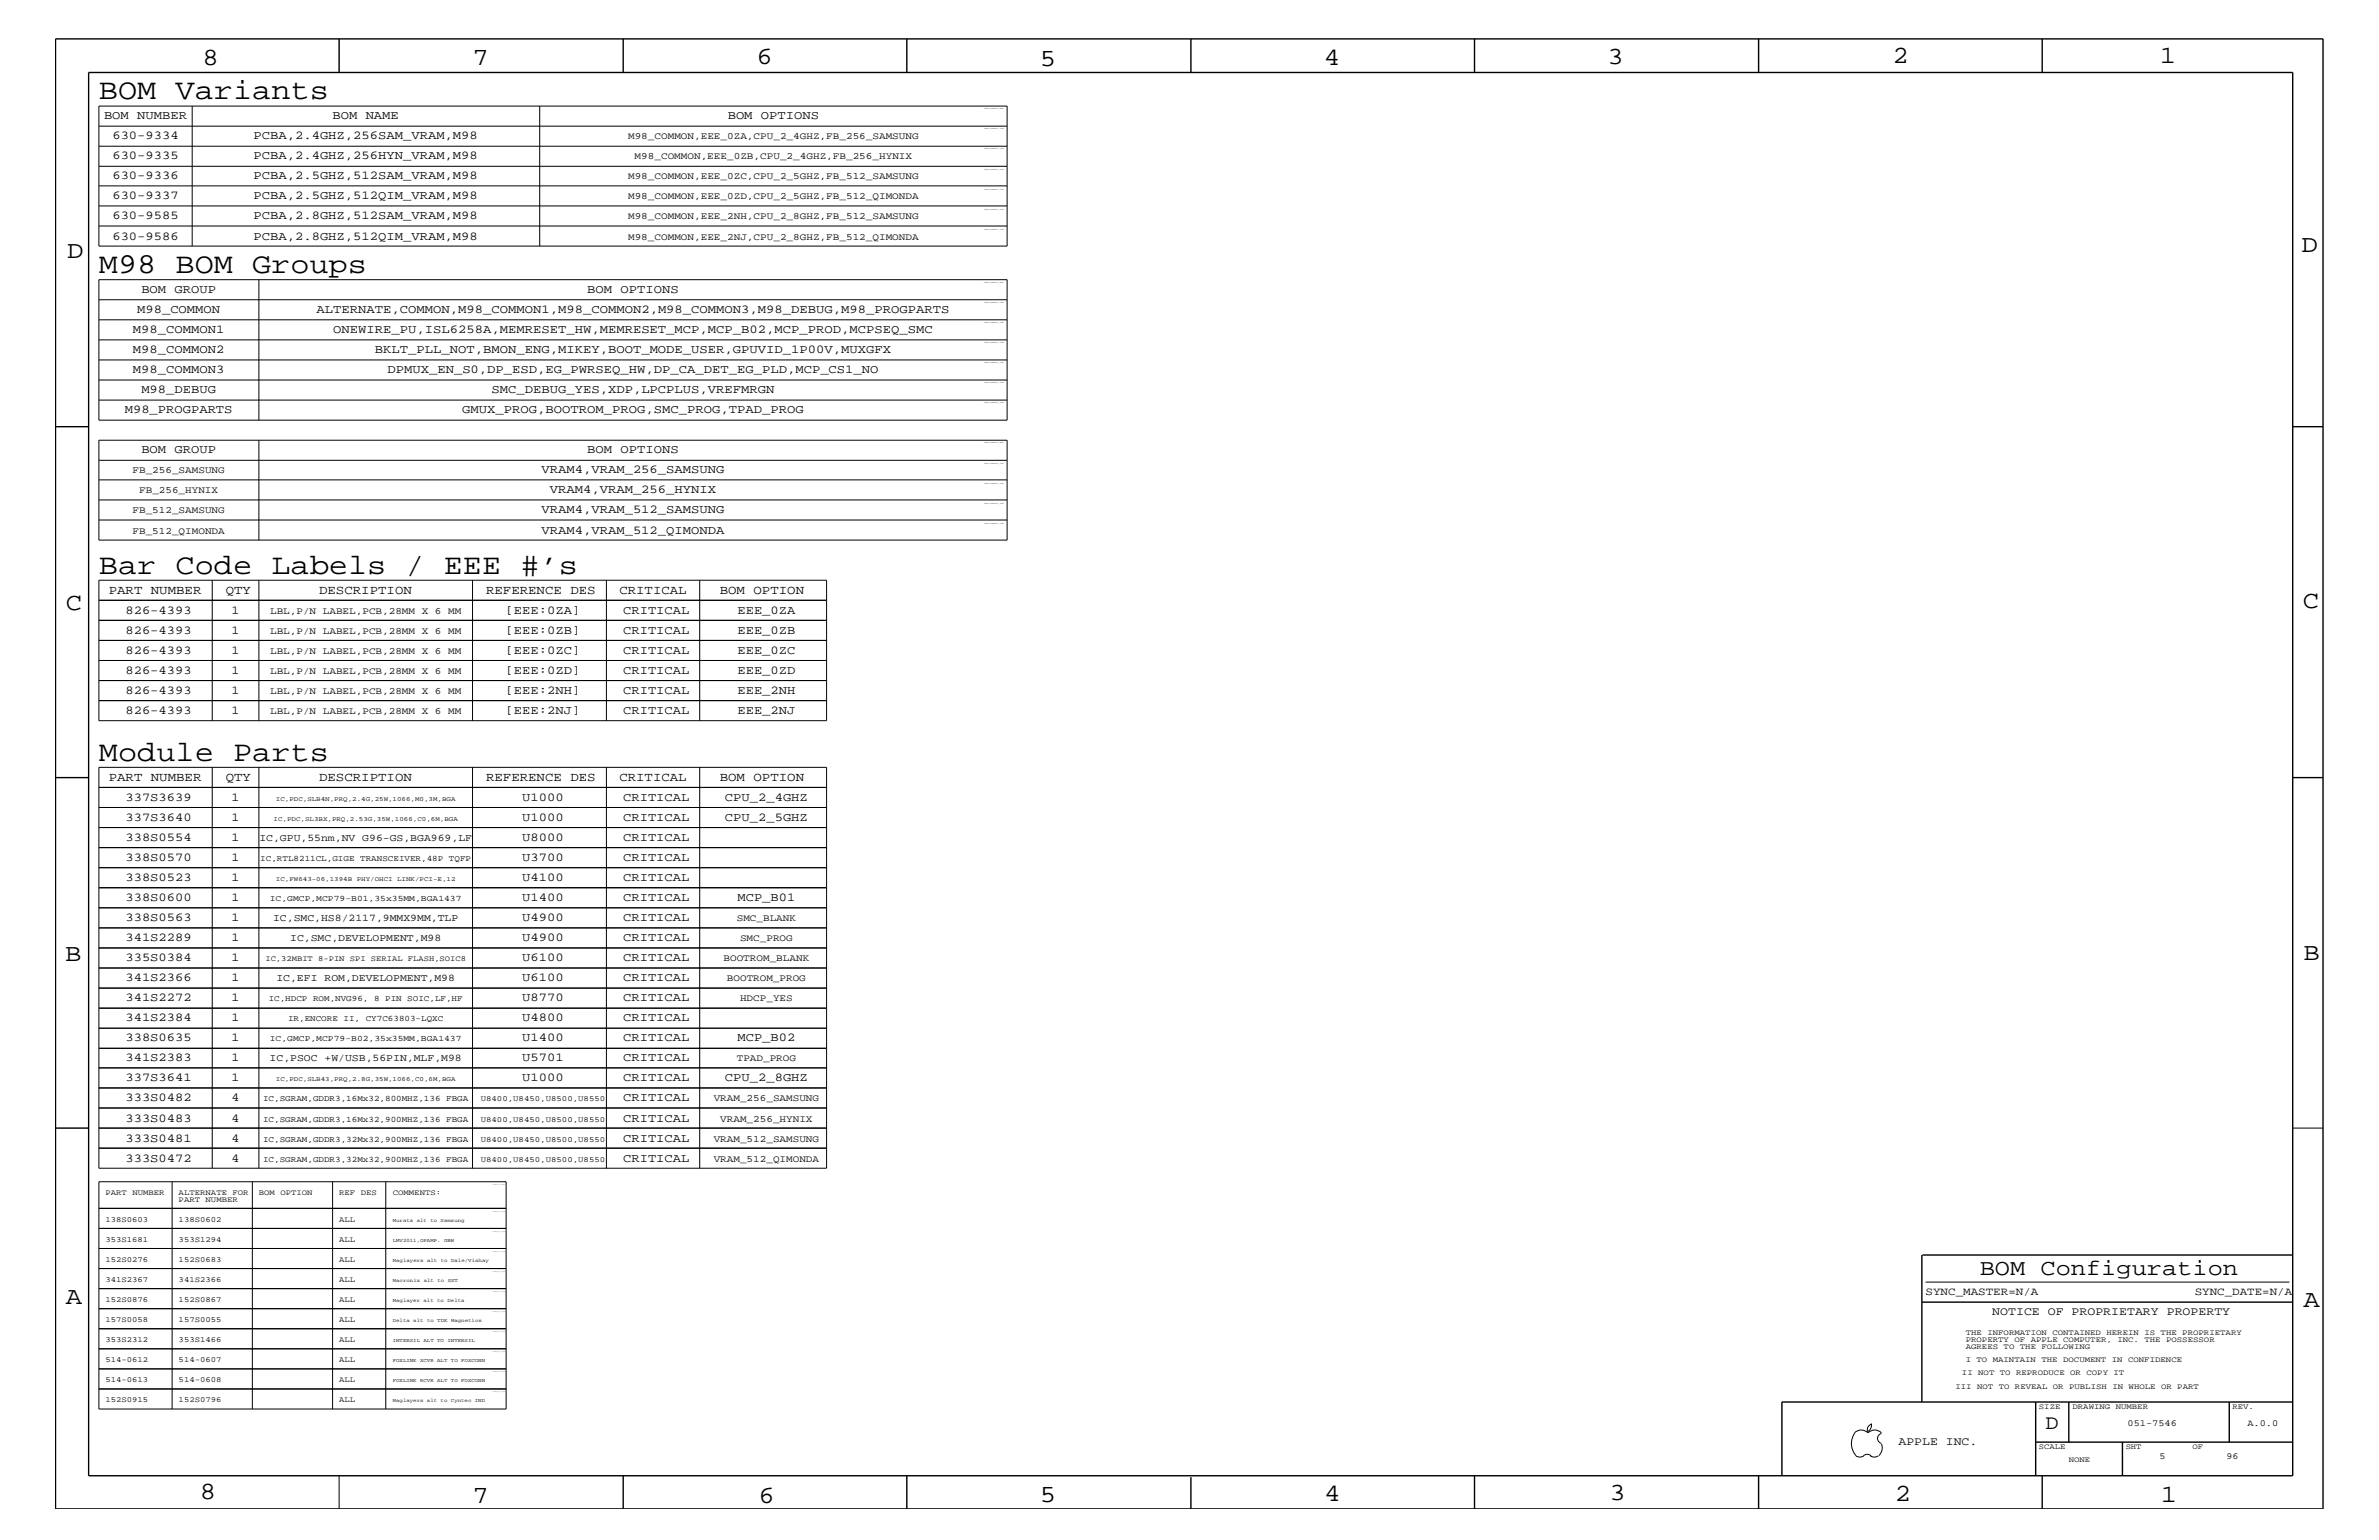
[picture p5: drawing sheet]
<svg xmlns="http://www.w3.org/2000/svg" width="432mm" height="279mm" viewBox="0 0 432 279" stroke-linecap="round" stroke-linejoin="round" font-family="sans-serif">
<defs><g id="words">
<g font-size="5.2">
<text x="17.9" y="18">BOM Variants</text>
<text x="17.9" y="49.6">M98 BOM Groups</text>
<text x="17.9" y="104.1">Bar Code Labels / EEE #’s</text>
<text x="17.9" y="138">Module Parts</text>
</g>
<g font-size="4.5">
<text x="36.7" y="11.7">8</text>
<text x="85.8" y="11.7">7</text>
<text x="137.3" y="11.5">6</text>
<text x="240.3" y="11.7">4</text>
<text x="291.8" y="11.5">3</text>
<text x="343.5" y="11.5">2</text>
<text x="392" y="11.5">1</text>
<text x="188.7" y="12.1">5</text>
<text x="12.2" y="46.8">D</text>
<text x="417.7" y="45.7">D</text>
<text x="11.9" y="110.6">C</text>
<text x="418" y="110.3">C</text>
<text x="11.9" y="174.3">B</text>
<text x="418.1" y="174.2">B</text>
<text x="11.9" y="236.7">A</text>
<text x="418.1" y="237.1">A</text>
<text x="36.2" y="271.9">8</text>
<text x="85.8" y="272.7">7</text>
<text x="137.7" y="272.7">6</text>
<text x="188.7" y="272.5">5</text>
<text x="240.4" y="272.3">4</text>
<text x="292.1" y="272.2">3</text>
<text x="343.9" y="272.3">2</text>
<text x="392.2" y="272.6">1</text>
</g>
<text font-size="4.1" x="359.3" y="231.3">BOM Configuration</text>
<text font-size="3.7" x="371.3" y="259.3">D</text>
<g font-size="2.3">
<text x="19.7" y="107.7">PART NUMBER</text>
<text x="41" y="107.7">QTY</text>
<text x="57.9" y="107.7">DESCRIPTION</text>
<text x="88.2" y="107.7">REFERENCE DES</text>
<text x="112.4" y="107.7">CRITICAL</text>
<text x="130.6" y="107.7">BOM OPTION</text>
<text x="19.7" y="141.7">PART NUMBER</text>
<text x="41" y="141.7">QTY</text>
<text x="57.9" y="141.7">DESCRIPTION</text>
<text x="88.2" y="141.7">REFERENCE DES</text>
<text x="112.4" y="141.7">CRITICAL</text>
<text x="130.6" y="141.7">BOM OPTION</text>
</g>
<g font-size="2.2">
<text x="18.9" y="21.6">BOM NUMBER</text>
<text x="60.4" y="21.6">BOM NAME</text>
<text x="132.1" y="21.6">BOM OPTIONS</text>
<text x="20.4" y="28.9">630-9335</text>
<text x="20.4" y="25.3">630-9334</text>
<text x="46" y="28.9">PCBA,2.4GHZ,256HYN_VRAM,M98</text>
<text x="46" y="25.3">PCBA,2.4GHZ,256SAM_VRAM,M98</text>
<text x="20.4" y="32.5">630-9336</text>
<text x="46" y="32.5">PCBA,2.5GHZ,512SAM_VRAM,M98</text>
<text x="20.4" y="36.2">630-9337</text>
<text x="20.4" y="39.8">630-9585</text>
<text x="46" y="36.2">PCBA,2.5GHZ,512QIM_VRAM,M98</text>
<text x="46" y="39.8">PCBA,2.8GHZ,512SAM_VRAM,M98</text>
<text x="20.4" y="43.5">630-9586</text>
<text x="46" y="43.5">PCBA,2.8GHZ,512QIM_VRAM,M98</text>
<text x="25.7" y="53.2">BOM GROUP</text>
<text x="106.6" y="53.2">BOM OPTIONS</text>
<text x="24.9" y="56.8">M98_COMMON</text>
<text x="57.4" y="56.8">ALTERNATE,COMMON,M98_COMMON1,M98_COMMON2,M98_COMMON3,M98_DEBUG,M98_PROGPARTS</text>
<text x="24.1" y="60.4">M98_COMMON1</text>
<text x="24.1" y="64">M98_COMMON2</text>
<text x="60.5" y="60.4">ONEWIRE_PU,ISL6258A,MEMRESET_HW,MEMRESET_MCP,MCP_B02,MCP_PROD,MCPSEQ_SMC</text>
<text x="68" y="64">BKLT_PLL_NOT,BMON_ENG,MIKEY,BOOT_MODE_USER,GPUVID_1P00V,MUXGFX</text>
<text x="24.1" y="67.7">M98_COMMON3</text>
<text x="25.7" y="71.3">M98_DEBUG</text>
<text x="70.3" y="67.7">DPMUX_EN_S0,DP_ESD,EG_PWRSEQ_HW,DP_CA_DET_EG_PLD,MCP_CS1_NO</text>
<text x="89.2" y="71.3">SMC_DEBUG_YES,XDP,LPCPLUS,VREFMRGN</text>
<text x="22.6" y="75">M98_PROGPARTS</text>
<text x="83.9" y="75">GMUX_PROG,BOOTROM_PROG,SMC_PROG,TPAD_PROG</text>
<text x="25.7" y="82.2">BOM GROUP</text>
<text x="106.6" y="82.2">BOM OPTIONS</text>
<text x="98.3" y="85.9">VRAM4,VRAM_256_SAMSUNG</text>
<text x="99.8" y="89.5">VRAM4,VRAM_256_HYNIX</text>
<text x="98.3" y="93.2">VRAM4,VRAM_512_SAMSUNG</text>
<text x="98.3" y="96.8">VRAM4,VRAM_512_QIMONDA</text>
<text x="22.8" y="111.4">826-4393</text>
<text x="42" y="111.4">1</text>
<text x="91.8" y="111.4">[EEE:0ZA]</text>
<text x="113.1" y="111.4">CRITICAL</text>
<text x="133.9" y="111.4">EEE_0ZA</text>
<text x="22.8" y="115">826-4393</text>
<text x="22.8" y="118.6">826-4393</text>
<text x="42" y="115">1</text>
<text x="42" y="118.6">1</text>
<text x="91.8" y="115">[EEE:0ZB]</text>
<text x="91.8" y="118.6">[EEE:0ZC]</text>
<text x="113.1" y="115">CRITICAL</text>
<text x="113.1" y="118.6">CRITICAL</text>
<text x="133.9" y="115">EEE_0ZB</text>
<text x="133.9" y="118.6">EEE_0ZC</text>
<text x="22.8" y="125.9">826-4393</text>
<text x="22.8" y="122.3">826-4393</text>
<text x="42" y="125.9">1</text>
<text x="42" y="122.3">1</text>
<text x="91.8" y="125.9">[EEE:2NH]</text>
<text x="91.8" y="122.3">[EEE:0ZD]</text>
<text x="113.1" y="125.9">CRITICAL</text>
<text x="113.1" y="122.3">CRITICAL</text>
<text x="133.9" y="125.9">EEE_2NH</text>
<text x="133.9" y="122.3">EEE_0ZD</text>
<text x="22.8" y="129.6">826-4393</text>
<text x="42" y="129.6">1</text>
<text x="91.8" y="129.6">[EEE:2NJ]</text>
<text x="113.1" y="129.6">CRITICAL</text>
<text x="133.9" y="129.6">EEE_2NJ</text>
<text x="22.8" y="149">337S3640</text>
<text x="22.8" y="145.3">337S3639</text>
<text x="42" y="149">1</text>
<text x="42" y="145.3">1</text>
<text x="94.8" y="149">U1000</text>
<text x="94.8" y="145.3">U1000</text>
<text x="113.1" y="149">CRITICAL</text>
<text x="113.1" y="145.3">CRITICAL</text>
<text x="131.6" y="149">CPU_2_5GHZ</text>
<text x="131.6" y="145.3">CPU_2_4GHZ</text>
<text x="22.8" y="152.6">338S0554</text>
<text x="42" y="152.6">1</text>
<text x="94.8" y="152.6">U8000</text>
<text x="113.1" y="152.6">CRITICAL</text>
<text x="22.8" y="156.2">338S0570</text>
<text x="22.8" y="159.9">338S0523</text>
<text x="42" y="156.2">1</text>
<text x="42" y="159.9">1</text>
<text x="94.8" y="156.2">U3700</text>
<text x="94.8" y="159.9">U4100</text>
<text x="113.1" y="156.2">CRITICAL</text>
<text x="113.1" y="159.9">CRITICAL</text>
<text x="22.8" y="163.5">338S0600</text>
<text x="22.8" y="167.1">338S0563</text>
<text x="42" y="163.5">1</text>
<text x="42" y="167.1">1</text>
<text x="94.8" y="163.5">U1400</text>
<text x="94.8" y="167.1">U4900</text>
<text x="113.1" y="163.5">CRITICAL</text>
<text x="113.1" y="167.1">CRITICAL</text>
<text x="133.9" y="163.5">MCP_B01</text>
<text x="22.8" y="170.7">341S2289</text>
<text x="42" y="170.7">1</text>
<text x="94.8" y="170.7">U4900</text>
<text x="113.1" y="170.7">CRITICAL</text>
<text x="22.8" y="178">341S2366</text>
<text x="22.8" y="174.4">335S0384</text>
<text x="42" y="178">1</text>
<text x="42" y="174.4">1</text>
<text x="94.8" y="178">U6100</text>
<text x="94.8" y="174.4">U6100</text>
<text x="113.1" y="178">CRITICAL</text>
<text x="113.1" y="174.4">CRITICAL</text>
<text x="22.8" y="185.3">341S2384</text>
<text x="22.8" y="181.6">341S2272</text>
<text x="42" y="185.3">1</text>
<text x="42" y="181.6">1</text>
<text x="94.8" y="185.3">U4800</text>
<text x="94.8" y="181.6">U8770</text>
<text x="113.1" y="185.3">CRITICAL</text>
<text x="113.1" y="181.6">CRITICAL</text>
<text x="22.8" y="188.9">338S0635</text>
<text x="42" y="188.9">1</text>
<text x="94.8" y="188.9">U1400</text>
<text x="113.1" y="188.9">CRITICAL</text>
<text x="133.9" y="188.9">MCP_B02</text>
<text x="22.8" y="192.6">341S2383</text>
<text x="22.8" y="196.2">337S3641</text>
<text x="42" y="192.6">1</text>
<text x="42" y="196.2">1</text>
<text x="94.8" y="192.6">U5701</text>
<text x="94.8" y="196.2">U1000</text>
<text x="113.1" y="192.6">CRITICAL</text>
<text x="113.1" y="196.2">CRITICAL</text>
<text x="131.6" y="196.2">CPU_2_8GHZ</text>
<text x="22.8" y="199.8">333S0482</text>
<text x="22.8" y="203.5">333S0483</text>
<text x="42" y="199.8">4</text>
<text x="42" y="203.5">4</text>
<text x="113.1" y="203.5">CRITICAL</text>
<text x="113.1" y="199.8">CRITICAL</text>
<text x="22.8" y="207.1">333S0481</text>
<text x="42" y="207.1">4</text>
<text x="113.1" y="207.1">CRITICAL</text>
<text x="22.8" y="210.8">333S0472</text>
<text x="42" y="210.8">4</text>
<text x="113.1" y="210.8">CRITICAL</text>
</g>
<g font-size="2.1">
<text x="361.6" y="238.6">NOTICE OF PROPRIETARY PROPERTY</text>
<text x="344.6" y="262.2">APPLE INC.</text>
</g>
<g font-size="2">
<text x="349.5" y="235">SYNC_MASTER=N/A</text>
<text x="398.4" y="235">SYNC_DATE=N/A</text>
</g>
<g font-size="1.9">
<text x="47.1" y="152.6">IC,GPU,55nm,NV G96-GS,BGA969,LF</text>
<text x="49.6" y="167.1">IC,SMC,HS8/2117,9MMX9MM,TLP</text>
<text x="52.7" y="170.7">IC,SMC,DEVELOPMENT,M98</text>
<text x="50.2" y="178">IC,EFI ROM,DEVELOPMENT,M98</text>
<text x="48.9" y="192.6">IC,PSOC +W/USB,56PIN,MLF,M98</text>
</g>
<g font-size="1.8">
<text x="114" y="25.3">M98_COMMON,EEE_0ZA,CPU_2_4GHZ,FB_256_SAMSUNG</text>
<text x="115.2" y="28.9">M98_COMMON,EEE_0ZB,CPU_2_4GHZ,FB_256_HYNIX</text>
<text x="114" y="32.5">M98_COMMON,EEE_0ZC,CPU_2_5GHZ,FB_512_SAMSUNG</text>
<text x="114" y="36.2">M98_COMMON,EEE_0ZD,CPU_2_5GHZ,FB_512_QIMONDA</text>
<text x="114" y="39.8">M98_COMMON,EEE_2NH,CPU_2_8GHZ,FB_512_SAMSUNG</text>
<text x="114" y="43.5">M98_COMMON,EEE_2NJ,CPU_2_8GHZ,FB_512_QIMONDA</text>
<text x="24" y="85.9">FB_256_SAMSUNG</text>
<text x="25.3" y="89.5">FB_256_HYNIX</text>
<text x="24" y="93.2">FB_512_SAMSUNG</text>
<text x="24" y="96.8">FB_512_QIMONDA</text>
<text x="49" y="111.4">LBL,P/N LABEL,PCB,28MM X 6 MM</text>
<text x="49" y="115">LBL,P/N LABEL,PCB,28MM X 6 MM</text>
<text x="49" y="118.6">LBL,P/N LABEL,PCB,28MM X 6 MM</text>
<text x="49" y="125.9">LBL,P/N LABEL,PCB,28MM X 6 MM</text>
<text x="49" y="122.3">LBL,P/N LABEL,PCB,28MM X 6 MM</text>
<text x="49" y="129.6">LBL,P/N LABEL,PCB,28MM X 6 MM</text>
<text x="133.7" y="167.1">SMC_BLANK</text>
<text x="134.3" y="170.7">SMC_PROG</text>
<text x="131.3" y="174.4">BOOTROM_BLANK</text>
<text x="132" y="178">BOOTROM_PROG</text>
<text x="134.3" y="181.6">HDCP_YES</text>
<text x="133.7" y="192.6">TPAD_PROG</text>
<text x="129.5" y="199.8">VRAM_256_SAMSUNG</text>
<text x="130.7" y="203.5">VRAM_256_HYNIX</text>
<text x="129.5" y="207.1">VRAM_512_SAMSUNG</text>
<text x="129.5" y="210.8">VRAM_512_QIMONDA</text>
</g>
<g font-size="1.7">
<text x="386.2" y="258.7">051-7546</text>
<text x="407.9" y="258.7">A.0.0</text>
<text x="392" y="264.7">5</text>
<text x="404.1" y="264.7">96</text>
</g>
<g font-size="1.5">
<text x="47.2" y="156.2">IC,RTL8211CL,GIGE TRANSCEIVER,48P TQFP</text>
<text x="49" y="163.5">IC,GMCP,MCP79-B01,35x35MM,BGA1437</text>
<text x="48.8" y="181.6">IC,HDCP ROM,NVG96, 8 PIN SOIC,LF,HF</text>
<text x="52.3" y="185.3">IR,ENCORE II, CY7C63803-LQXC</text>
<text x="49" y="188.9">IC,GMCP,MCP79-B02,35x35MM,BGA1437</text>
<text x="47.8" y="199.8">IC,SGRAM,GDDR3,16Mx32,800MHZ,136 FBGA</text>
<text x="47.8" y="203.5">IC,SGRAM,GDDR3,16Mx32,900MHZ,136 FBGA</text>
<text x="47.8" y="207.1">IC,SGRAM,GDDR3,32Mx32,900MHZ,136 FBGA</text>
<text x="47.8" y="210.8">IC,SGRAM,GDDR3,32Mx32,900MHZ,136 FBGA</text>
</g>
<g font-size="1.4">
<text x="48.2" y="174.4">IC,32MBIT 8-PIN SPI SERIAL FLASH,SOIC8</text>
<text x="87.2" y="199.8">U8400,U8450,U8500,U8550</text>
<text x="87.2" y="203.5">U8400,U8450,U8500,U8550</text>
<text x="87.2" y="207.1">U8400,U8450,U8500,U8550</text>
<text x="87.2" y="210.8">U8400,U8450,U8500,U8550</text>
<text x="19.1" y="216.9">PART NUMBER</text>
<text x="19.1" y="221.7">138S0603</text>
<text x="32.4" y="218">PART NUMBER</text>
<text x="32.4" y="216.9">ALTERNATE FOR</text>
<text x="32.4" y="221.7">138S0602</text>
<text x="47" y="216.9">BOM OPTION</text>
<text x="61.6" y="216.9">REF DES</text>
<text x="61.6" y="221.7">ALL</text>
<text x="71.3" y="216.9">COMMENTS:</text>
<text x="19.1" y="225.3">353S1681</text>
<text x="32.4" y="225.3">353S1294</text>
<text x="61.6" y="225.3">ALL</text>
<text x="19.1" y="232.6">341S2367</text>
<text x="19.1" y="229">152S0276</text>
<text x="32.4" y="232.6">341S2366</text>
<text x="32.4" y="229">152S0683</text>
<text x="61.6" y="232.6">ALL</text>
<text x="61.6" y="229">ALL</text>
<text x="19.1" y="239.9">157S0058</text>
<text x="19.1" y="236.2">152S0876</text>
<text x="32.4" y="239.9">157S0055</text>
<text x="32.4" y="236.2">152S0867</text>
<text x="61.6" y="239.9">ALL</text>
<text x="61.6" y="236.2">ALL</text>
<text x="19.1" y="243.5">353S2312</text>
<text x="32.4" y="243.5">353S1466</text>
<text x="61.6" y="243.5">ALL</text>
<text x="356.8" y="242.3">THE INFORMATION CONTAINED HEREIN IS THE PROPRIETARY</text>
<text x="356.8" y="243.5">PROPERTY OF APPLE COMPUTER, INC. THE POSSESSOR</text>
<text x="356.8" y="244.7">AGREES TO THE FOLLOWING</text>
<text x="19.1" y="247.1">514-0612</text>
<text x="19.1" y="250.7">514-0613</text>
<text x="32.4" y="250.7">514-0608</text>
<text x="32.4" y="247.1">514-0607</text>
<text x="61.6" y="250.7">ALL</text>
<text x="61.6" y="247.1">ALL</text>
<text x="354.9" y="252">III NOT TO REVEAL OR PUBLISH IN WHOLE OR PART</text>
<text x="356.1" y="249.5">II NOT TO REPRODUCE OR COPY IT</text>
<text x="356.8" y="247.1">I TO MAINTAIN THE DOCUMENT IN CONFIDENCE</text>
<text x="19.1" y="254.4">152S0915</text>
<text x="32.4" y="254.4">152S0796</text>
<text x="61.6" y="254.4">ALL</text>
<text x="370.1" y="255.6">SIZE</text>
<text x="376.2" y="255.6">DRAWING NUMBER</text>
<text x="405.2" y="255.6">REV.</text>
<text x="370.1" y="262.9">SCALE</text>
<text x="385.8" y="262.9">SHT</text>
<text x="397.9" y="262.9">OF</text>
<text x="375.5" y="265.3">NONE</text>
</g>
<g font-size="1.2">
<text x="49.7" y="149">IC,PDC,SL3BX,PRQ,2.53G,35W,1066,C0,6M,BGA</text>
<text x="50.1" y="145.3">IC,PDC,SLB4N,PRQ,2.4G,25W,1066,M0,3M,BGA</text>
<text x="50.1" y="159.9">IC,FW643-06,1394B PHY/OHCI LINK/PCI-E,12</text>
<text x="50.1" y="196.2">IC,PDC,SLB43,PRQ,2.8G,35W,1066,C0,6M,BGA</text>
</g>
<g font-size=".9">
<text x="71.3" y="221.7">Murata alt to Samsung</text>
<text x="71.3" y="225.3">LMV2011,OPAMP. GBW</text>
<text x="71.3" y="232.6">Macronix alt to SST</text>
<text x="71.3" y="229">Maglayers alt to Dale/Vishay</text>
<text x="71.3" y="239.9">Delta alt to TDK Magnetics</text>
<text x="71.3" y="236.2">Maglayer alt to Delta</text>
<text x="71.3" y="243.5">INTERSIL ALT TO INTERSIL</text>
<text x="71.3" y="250.7">FOXLINK RCVR ALT TO FOXCONN</text>
<text x="71.3" y="247.1">FOXLINK XCVR ALT TO FOXCONN</text>
<text x="71.3" y="254.4">Maglayers alt to Cyntec IND</text>
</g>
<g font-size=".3">
<text x="178.6" y="23.5">TABLE_BOMGROUP_ITEM</text>
<text x="178.6" y="19.8">TABLE_BOMGROUP_HEAD</text>
<text x="178.6" y="27.1">TABLE_BOMGROUP_ITEM</text>
<text x="178.6" y="30.8">TABLE_BOMGROUP_ITEM</text>
<text x="178.6" y="34.4">TABLE_BOMGROUP_ITEM</text>
<text x="178.6" y="38">TABLE_BOMGROUP_ITEM</text>
<text x="178.6" y="41.7">TABLE_BOMGROUP_ITEM</text>
<text x="178.6" y="51.3">TABLE_BOMGROUP_HEAD</text>
<text x="178.6" y="58.6">TABLE_BOMGROUP_ITEM</text>
<text x="178.6" y="55">TABLE_BOMGROUP_ITEM</text>
<text x="178.6" y="62.3">TABLE_BOMGROUP_ITEM</text>
<text x="178.6" y="65.9">TABLE_BOMGROUP_ITEM</text>
<text x="178.6" y="69.5">TABLE_BOMGROUP_ITEM</text>
<text x="178.6" y="73.2">TABLE_BOMGROUP_ITEM</text>
<text x="178.6" y="80.5">TABLE_BOMGROUP_HEAD</text>
<text x="178.6" y="87.7">TABLE_BOMGROUP_ITEM</text>
<text x="178.6" y="84.1">TABLE_BOMGROUP_ITEM</text>
<text x="178.6" y="91.4">TABLE_BOMGROUP_ITEM</text>
<text x="178.6" y="95">TABLE_BOMGROUP_ITEM</text>
</g>
</g></defs>
<g fill="none" stroke="#000" stroke-width=".18">
<path d="M17.9 19.2h164.9v25.4h-164.9zM34.9 19.2v25.4M98 19.2v25.4M17.9 33.7h164.9M17.9 37.4h164.9M17.9 26.5h164.9M17.9 30.2h164.9M17.9 22.9h164.9M17.9 50.7h164.9v25.5h-164.9zM17.9 41h164.9M17.9 54.4h164.9M17.9 58h164.9"/>
<path d="M47 50.7v25.5M17.9 79.9h164.9v18.1h-164.9zM17.9 65.3h164.9M17.9 61.7h164.9M17.9 68.9h164.9M17.9 72.6h164.9M47 79.9v18.1M17.9 83.5h164.9M17.9 94.3h164.9M17.9 90.7h164.9M17.9 87.1h164.9M17.9 105.3h132.1v25.5h-132.1z"/>
<path d="M17.9 108.9h132.1M17.9 112.6h132.1M17.9 116.2h132.1M17.9 119.8h132.1M38.5 105.3v25.5M47 105.3v25.5M85.8 105.3v25.5M110.1 105.3v25.5M127 105.3v25.5M17.9 139.2h132.1v72.7h-132.1zM17.9 127.1h132.1M17.9 123.5h132.1"/>
<path d="M38.5 139.2v72.7M47 139.2v72.7M85.8 139.2v72.7M110.1 139.2v72.7M127 139.2v72.7M17.9 153.8h132.1M17.9 157.4h132.1M17.9 142.9h132.1M17.9 146.5h132.1M17.9 150.1h132.1M17.9 172h132.1M17.9 175.6h132.1"/>
<path d="M17.9 179.3h132.1M17.9 161.1h132.1M17.9 164.7h132.1M17.9 168.3h132.1M17.9 193.7h132.1M17.9 197.4h132.1M17.9 190.2h132.1M17.9 186.5h132.1M17.9 182.9h132.1M17.9 214.4h74v41.2h-74zM17.9 201h132.1M17.9 204.7h132.1"/>
<path d="M17.9 208.3h132.1M17.9 219.2h74M31.2 214.4v41.2M45.8 214.4v41.2M60.4 214.4v41.2M70 214.4v41.2M416.1 204.7h5.5M17.9 230.2h74M17.9 226.5h74M17.9 237.4h74M17.9 233.8h74M17.9 222.9h74"/>
<path d="M349.5 232.6h66M17.9 244.7h74M17.9 241.1h74M17.9 252h74M17.9 248.4h74M336.6 260a1.69 1.69 0 0 1 2.4 0 1.72 1.72 0 0 1 2.5 0M339.6 258.3l.1 .1a1.27 1.27 0 0 1-.7 1.3M339.6 258.4a.99 .99 0 0 0-.6 1.4M61.6 267.7v6.1M336.6 260a3.3 3.3 0 0 0 .3 4.1M336.9 264.1l.7 .3 .7-.3M338.2 264.1l.7-.3 .7 .3"/>
<path d="M339.5 264.1l.7 .3 .7-.3M341.5 260.1a.93 .93 0 0 0-.7 .9 .93 .93 0 0 0 .7 .9M341.5 262l.1 .7a1.99 1.99 0 0 1-.6 1.4"/>
</g>
<g fill="none" stroke="#000" stroke-width=".25">
<path d="M10.1 7.1h411.5v266.7h-411.5zM16.1 13.2h400v254.5h-400zM61.6 7.1v6.1M113.1 7.1v6.1M164.6 7.1v6.1M216.2 7.1v6.1M267.6 7.1v6.1M319.2 7.1v6.1M370.7 7.1v6.1M10.1 77.4h6M416.1 77.4h5.5M10.1 141.1h6"/>
<path d="M416.1 141.1h5.5M10.1 204.7h6M348.8 236.2h67.3M348.8 227.7v26.7M348.9 227.7h67.2M369.5 254.4v13.3M375.5 254.4v7.2M404.6 254.4v7.2M416.1 254.4h-92.7v13.3M113.1 267.7v6.1M164.6 267.7v6.1M216.2 268v5.8"/>
<path d="M267.6 267.7v6.1M319.2 267.7v6.1M369.5 261.6h46.6M370.7 267.7v6.1M385.2 261.6v6.1"/>
</g>
<use href="#words"/>
</svg>
